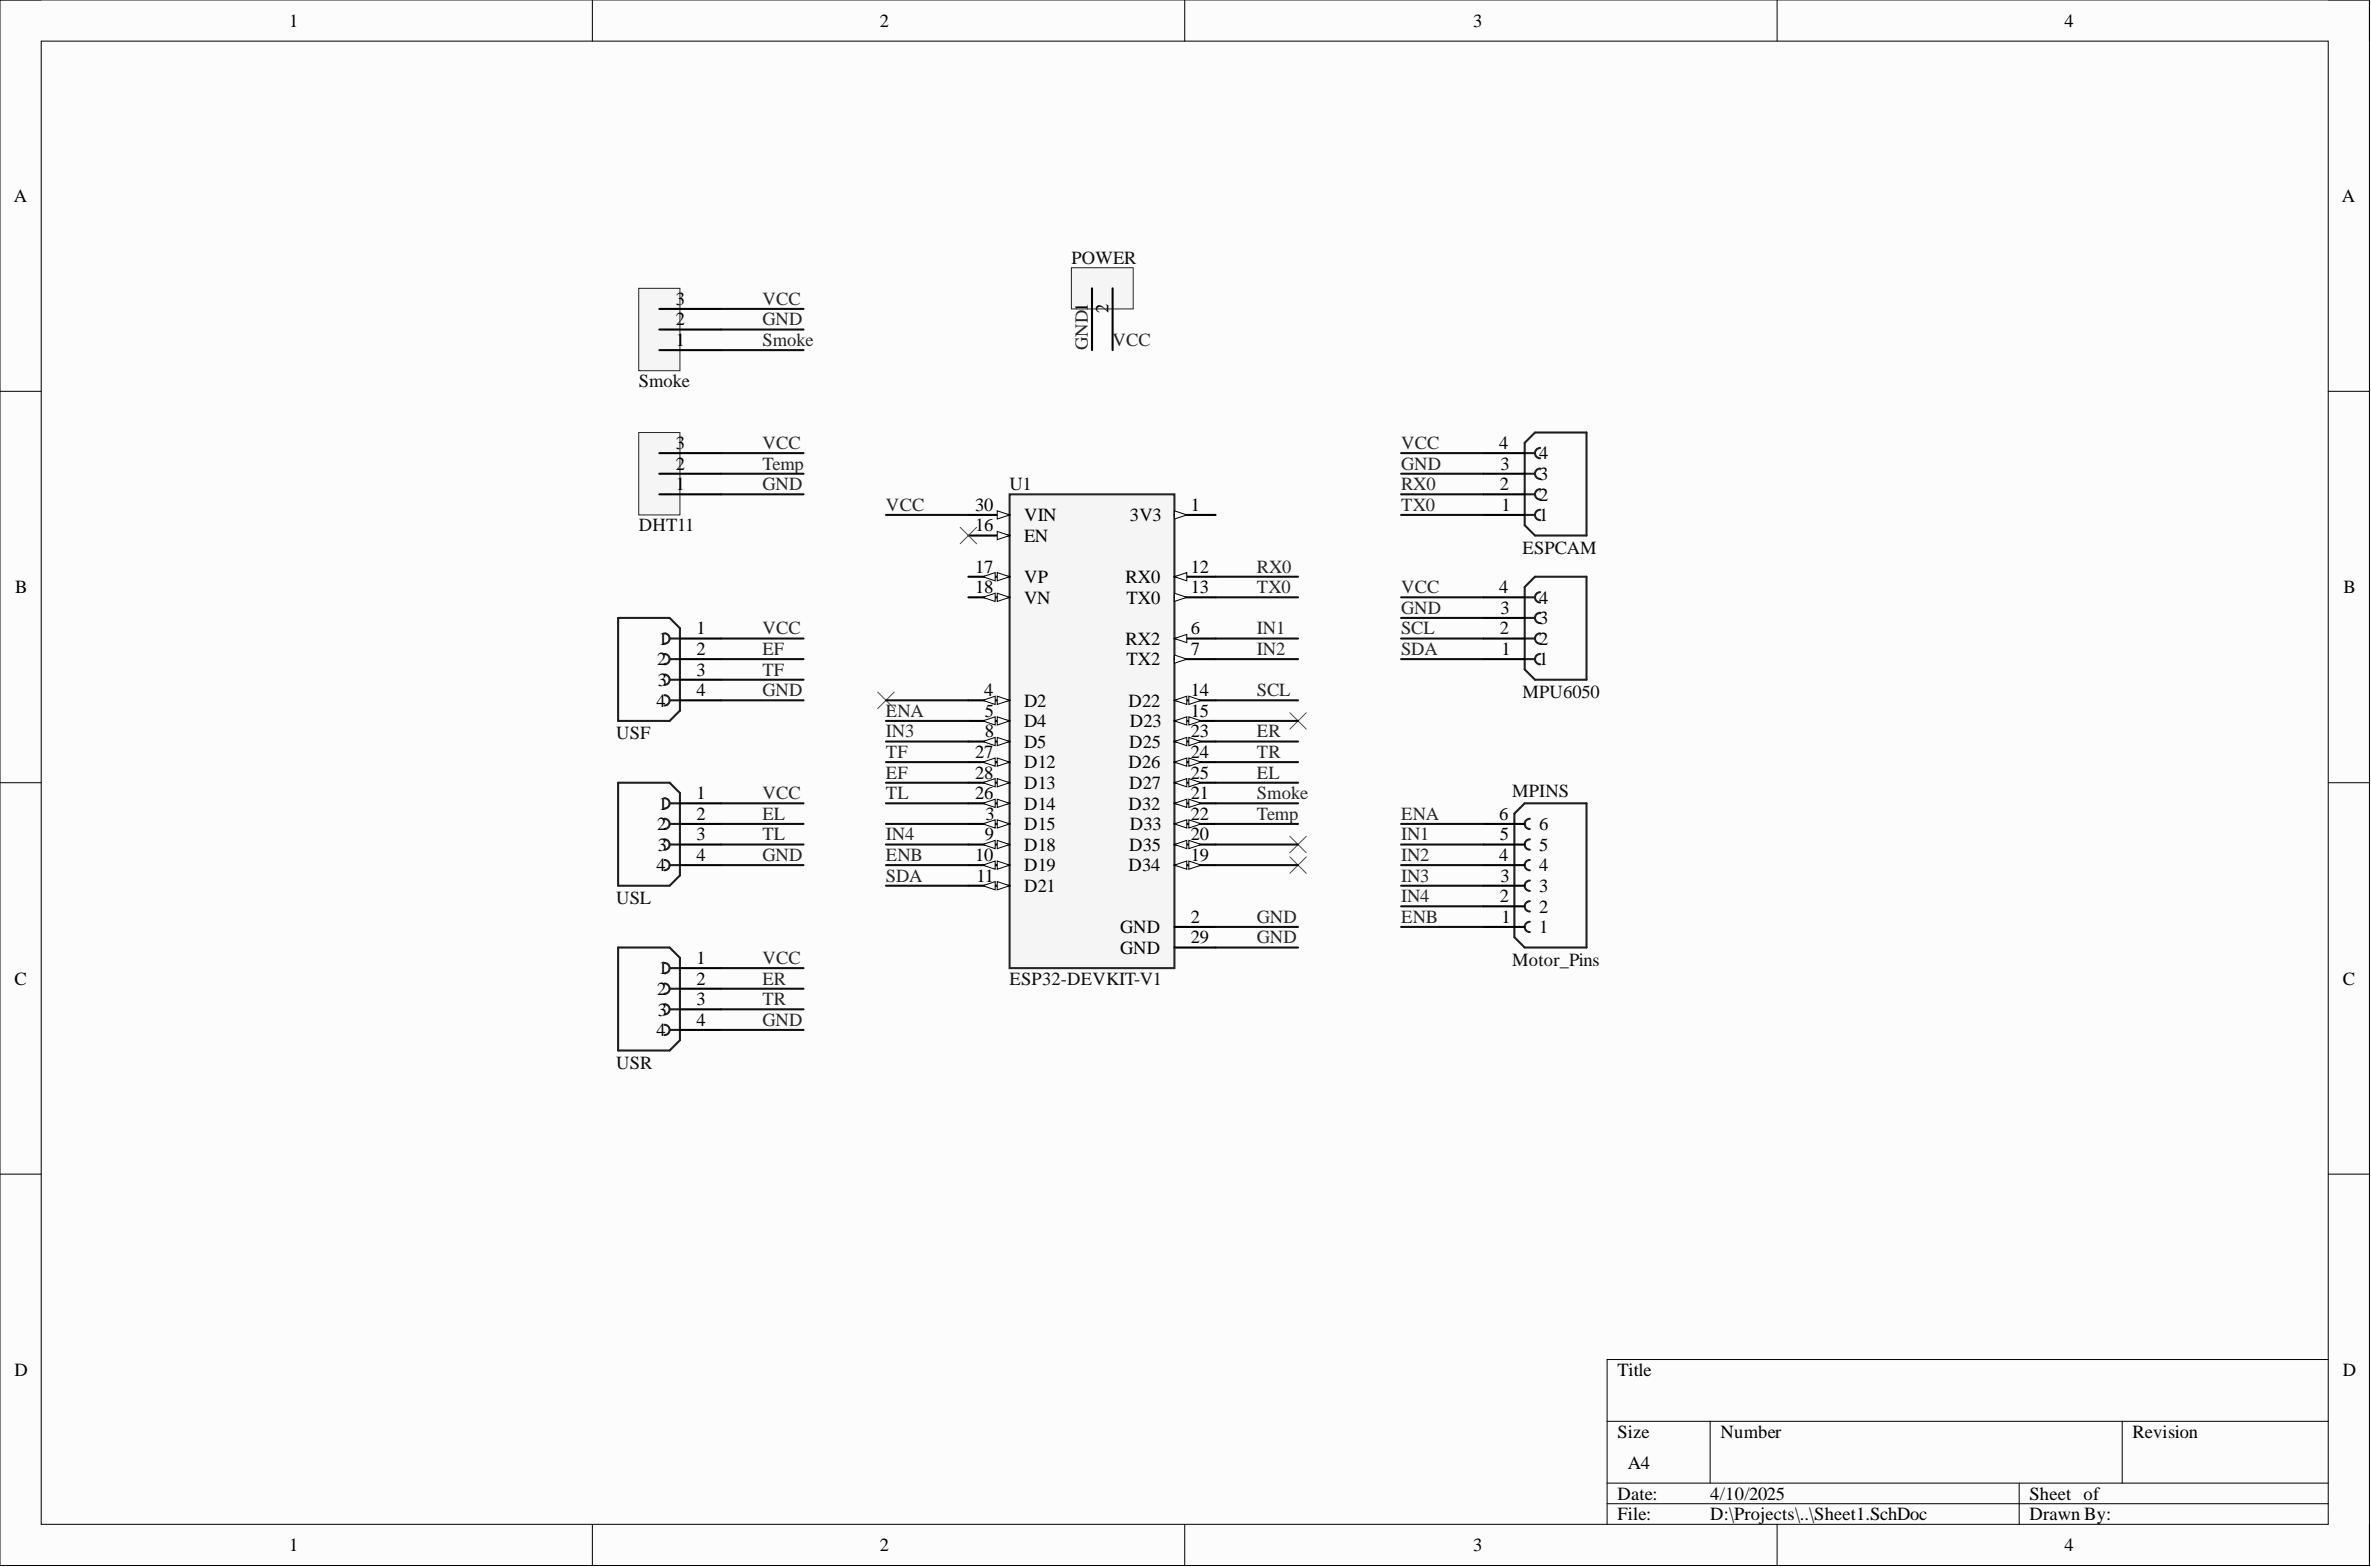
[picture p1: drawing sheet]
<svg xmlns="http://www.w3.org/2000/svg" width="292mm" height="193mm" viewBox="0 0 292 193" stroke-linecap="round" stroke-linejoin="round" font-family="sans-serif">
<defs><g id="words">
<g font-size="2.3">
<text x="35.6" y="3.3">1</text>
<text x="108.4" y="3.3">2</text>
<text x="181.5" y="3.3">3</text>
<text x="254.3" y="3.3">4</text>
<text x="1.7" y="24.9">A</text>
<text x="288.5" y="24.9">A</text>
<text x="83.3" y="40.1">2</text>
<text x="83.3" y="37.5">3</text>
<text x="136.6" y="38.6" transform="rotate(-90 136.6 38.6)">2</text>
<text x="83.3" y="42.6">1</text>
<text x="83.3" y="57.8">2</text>
<text x="83.3" y="55.3">3</text>
<text x="184.7" y="55.3">4</text>
<text x="184.9" y="57.8">3</text>
<text x="189.6" y="59.1">3</text>
<text x="189.6" y="56.6">4</text>
<text x="83.3" y="60.4">1</text>
<text x="120.1" y="62.9">30</text>
<text x="120.1" y="65.4">16</text>
<text x="126.2" y="64.2">VIN</text>
<text x="139.2" y="64.2">3V3</text>
<text x="146.7" y="62.9">1</text>
<text x="184.8" y="60.4">2</text>
<text x="185" y="62.9">1</text>
<text x="189.6" y="64.2">1</text>
<text x="189.6" y="61.6">2</text>
<text x="120.1" y="70.5">17</text>
<text x="126.2" y="66.7">EN</text>
<text x="126.2" y="71.8">VP</text>
<text x="138.7" y="71.8">RX0</text>
<text x="146.7" y="70.5">12</text>
<text x="1.9" y="73.1">B</text>
<text x="120.1" y="73.1">18</text>
<text x="126.2" y="74.3">VN</text>
<text x="138.8" y="74.3">TX0</text>
<text x="146.7" y="73.1">13</text>
<text x="184.7" y="73.1">4</text>
<text x="184.9" y="75.6">3</text>
<text x="189.6" y="76.9">3</text>
<text x="189.6" y="74.3">4</text>
<text x="288.7" y="73.1">B</text>
<text x="81" y="81.9">2</text>
<text x="81.1" y="79.4">1</text>
<text x="85.8" y="78.1">1</text>
<text x="85.8" y="80.7">2</text>
<text x="85.8" y="83.2">3</text>
<text x="138.7" y="79.4">RX2</text>
<text x="138.8" y="81.9">TX2</text>
<text x="146.7" y="78.1">6</text>
<text x="146.7" y="80.7">7</text>
<text x="184.8" y="78.1">2</text>
<text x="185" y="80.7">1</text>
<text x="189.6" y="81.9">1</text>
<text x="189.6" y="79.4">2</text>
<text x="80.9" y="87">4</text>
<text x="81.1" y="84.5">3</text>
<text x="85.8" y="85.7">4</text>
<text x="121.2" y="85.7">4</text>
<text x="121.3" y="88.3">5</text>
<text x="126.2" y="87">D2</text>
<text x="126.2" y="89.5">D4</text>
<text x="139" y="87">D22</text>
<text x="139.2" y="89.5">D23</text>
<text x="146.7" y="85.7">14</text>
<text x="146.7" y="88.3">15</text>
<text x="120.1" y="93.3">27</text>
<text x="120.1" y="95.9">28</text>
<text x="121.3" y="90.8">8</text>
<text x="126.2" y="92.1">D5</text>
<text x="126.2" y="94.6">D12</text>
<text x="139" y="94.6">D26</text>
<text x="139.1" y="92.1">D25</text>
<text x="146.7" y="90.8">23</text>
<text x="146.7" y="93.3">24</text>
<text x="146.7" y="95.9">25</text>
<text x="81.1" y="99.7">1</text>
<text x="85.8" y="98.4">1</text>
<text x="85.8" y="101">2</text>
<text x="120.1" y="98.4">26</text>
<text x="121.4" y="101">3</text>
<text x="126.2" y="97.2">D13</text>
<text x="126.2" y="99.7">D14</text>
<text x="139" y="99.7">D32</text>
<text x="139.1" y="97.2">D27</text>
<text x="146.7" y="98.4">21</text>
<text x="146.7" y="101">22</text>
<text x="184.7" y="101">6</text>
<text x="80.9" y="107.3">4</text>
<text x="81" y="102.2">2</text>
<text x="81.1" y="104.8">3</text>
<text x="85.8" y="103.5">3</text>
<text x="85.8" y="106">4</text>
<text x="120.1" y="106">10</text>
<text x="121.3" y="103.5">9</text>
<text x="126.2" y="102.2">D15</text>
<text x="126.2" y="104.8">D18</text>
<text x="126.2" y="107.3">D19</text>
<text x="139" y="107.3">D34</text>
<text x="139.1" y="104.8">D35</text>
<text x="139.2" y="102.2">D33</text>
<text x="146.7" y="103.5">20</text>
<text x="146.7" y="106">19</text>
<text x="184.7" y="106">4</text>
<text x="184.8" y="103.5">5</text>
<text x="189.6" y="107.3">4</text>
<text x="189.6" y="104.8">5</text>
<text x="189.6" y="102.2">6</text>
<text x="120.3" y="108.6">11</text>
<text x="126.2" y="109.8">D21</text>
<text x="146.7" y="113.6">2</text>
<text x="184.8" y="111.1">2</text>
<text x="184.9" y="108.6">3</text>
<text x="185" y="113.6">1</text>
<text x="189.6" y="112.4">2</text>
<text x="189.6" y="109.8">3</text>
<text x="81.1" y="120">1</text>
<text x="85.8" y="118.7">1</text>
<text x="138" y="114.9">GND</text>
<text x="138" y="117.4">GND</text>
<text x="146.7" y="116.2">29</text>
<text x="189.6" y="114.9">1</text>
<text x="1.8" y="121.3">C</text>
<text x="81" y="122.5">2</text>
<text x="81.1" y="125.1">3</text>
<text x="85.8" y="121.3">2</text>
<text x="85.8" y="123.8">3</text>
<text x="288.6" y="121.3">C</text>
<text x="80.9" y="127.6">4</text>
<text x="85.8" y="126.3">4</text>
<text x="1.8" y="169.4">D</text>
<text x="199.3" y="169.4">Title</text>
<text x="288.6" y="169.4">D</text>
<text x="199.3" y="177.1">Size</text>
<text x="212" y="177.1">Number</text>
<text x="262.7" y="177.1">Revision</text>
<text x="199.3" y="184.7">Date:</text>
<text x="200.5" y="180.9">A4</text>
<text x="210.7" y="184.7">4/10/2025</text>
<text x="250" y="184.7">Sheet of</text>
<text x="35.6" y="191">1</text>
<text x="108.4" y="191">2</text>
<text x="181.5" y="191">3</text>
<text x="199.3" y="187.2">File:</text>
<text x="210.7" y="187.2">D:\Projects\..\Sheet1.SchDoc</text>
<text x="250" y="187.2">Drawn By:</text>
<text x="254.3" y="191">4</text>
</g>
<g font-size="2.3" fill="#0e0e0e">
<text x="132" y="32.5">POWER</text>
<text x="78.7" y="47.7">Smoke</text>
<text x="78.7" y="65.4">DHT11</text>
<text x="124.4" y="60.4">U1</text>
<text x="187.6" y="68.2">ESPCAM</text>
<text x="187.6" y="86">MPU6050</text>
<text x="75.9" y="91.1">USF</text>
<text x="186.3" y="98.2">MPINS</text>
<text x="75.9" y="111.4">USL</text>
<text x="186.3" y="119">Motor_Pins</text>
<text x="124.4" y="121.3">ESP32-DEVKIT-V1</text>
<text x="75.9" y="131.7">USR</text>
</g>
<g font-size="2.3" fill="#262626">
<text x="93.9" y="37.5">VCC</text>
<text x="93.9" y="40.1">GND</text>
<text x="93.9" y="42.6">Smoke</text>
<text x="134" y="43.1" transform="rotate(-90 134 43.1)">GND1</text>
<text x="137.1" y="42.6">VCC</text>
<text x="93.9" y="55.3">VCC</text>
<text x="93.9" y="57.8">Temp</text>
<text x="172.6" y="55.3">VCC</text>
<text x="172.6" y="57.8">GND</text>
<text x="93.9" y="60.4">GND</text>
<text x="109.1" y="62.9">VCC</text>
<text x="172.6" y="60.4">RX0</text>
<text x="172.6" y="62.9">TX0</text>
<text x="154.8" y="70.5">RX0</text>
<text x="154.8" y="73.1">TX0</text>
<text x="172.6" y="73.1">VCC</text>
<text x="172.6" y="75.6">GND</text>
<text x="93.9" y="78.1">VCC</text>
<text x="93.9" y="80.7">EF</text>
<text x="93.9" y="83.2">TF</text>
<text x="154.8" y="78.1">IN1</text>
<text x="154.8" y="80.7">IN2</text>
<text x="172.6" y="78.1">SCL</text>
<text x="172.6" y="80.7">SDA</text>
<text x="93.9" y="85.7">GND</text>
<text x="109.1" y="88.3">ENA</text>
<text x="154.8" y="85.7">SCL</text>
<text x="109.1" y="90.8">IN3</text>
<text x="109.1" y="95.9">EF</text>
<text x="109.1" y="93.3">TF</text>
<text x="154.8" y="95.9">EL</text>
<text x="154.8" y="90.8">ER</text>
<text x="154.8" y="93.3">TR</text>
<text x="93.9" y="98.4">VCC</text>
<text x="93.9" y="101">EL</text>
<text x="109.1" y="98.4">TL</text>
<text x="154.8" y="101">Temp</text>
<text x="154.8" y="98.4">Smoke</text>
<text x="172.6" y="101">ENA</text>
<text x="93.9" y="103.5">TL</text>
<text x="93.9" y="106">GND</text>
<text x="109.1" y="106">ENB</text>
<text x="109.1" y="103.5">IN4</text>
<text x="172.6" y="103.5">IN1</text>
<text x="172.6" y="106">IN2</text>
<text x="109.1" y="108.6">SDA</text>
<text x="154.8" y="113.6">GND</text>
<text x="172.6" y="113.6">ENB</text>
<text x="172.6" y="108.6">IN3</text>
<text x="172.6" y="111.1">IN4</text>
<text x="93.9" y="118.7">VCC</text>
<text x="154.8" y="116.2">GND</text>
<text x="93.9" y="121.3">ER</text>
<text x="93.9" y="123.8">TR</text>
<text x="93.9" y="126.3">GND</text>
</g>
</g></defs>
<path d="M0 0h291.9v192.8h-291.9z" fill-rule="evenodd" fill="#fcfcfc"/>
<path d="M0 0h291.9v192.8h-291.9z" fill="none" stroke="#000" stroke-width=".12"/>
<path d="M5.1 5.1h281.7v182.6h-281.7z" fill-rule="evenodd" fill="#fcfcfc"/>
<g fill="none" stroke="#000" stroke-width=".12">
<path d="M0 0h5.1M73 0v5.1M146 0v5.1M218.9 0v5.1M286.8 0h5.1v5.1M5.1 5.1h281.7v182.6h-281.7zM0 48.2h5.1M286.8 48.2h5.1M0 96.4h5.1M286.8 96.4h5.1M0 144.6h5.1M286.8 144.6h5.1"/>
<path d="M198 175h88.8M210.7 175v7.6M261.4 175v7.6M286.8 167.4h-88.8v20.3M73 187.7v5.1M146 187.7v5.1M198 182.6h88.8M198 185.2h88.8M218.9 187.7v5.1M248.8 182.6v5.1M291.9 187.7v5.1"/>
</g>
<path d="M76.2 76.1h6.3l1.3 1.3v10.1l-1.3 1.3h-6.3zM81.9 78a.63 .63 0 0 1 .6 .6 .63 .63 0 0 1-.6 .7M82.5 78.6h1.3M81.9 80.5a.63 .63 0 0 1 .6 .7 .63 .63 0 0 1-.6 .6M81.9 83.1a.63 .63 0 0 1 .6 .6 .63 .63 0 0 1-.6 .6M81.9 85.6a.63 .63 0 0 1 .6 .6 .63 .63 0 0 1-.6 .7M82.5 81.2h1.3M82.5 83.7h1.3M82.5 86.2h1.3" fill="none" stroke="#1c1c1c" stroke-width=".25"/>
<path d="M83.8 78.6h5M83.8 81.2h5M83.8 83.7h5M83.8 86.2h5" fill="none" stroke="#000" stroke-width=".25"/>
<path d="M132 33h7.6v5h-7.6z" fill-rule="evenodd" fill="#f5f5f5"/>
<path d="M132 33h7.6v5h-7.6z" fill="none" stroke="#262626" stroke-width=".12"/>
<g fill="none" stroke="#000" stroke-width=".25">
<path d="M134.5 35.5v7.6M137.1 35.5v7.6M182.8 58.3h5M182.8 55.8h5M182.8 63.4h5M182.8 60.9h5M182.8 78.6h5M182.8 76.1h5M182.8 73.6h5M83.8 98.9h5M182.8 81.2h5M83.8 101.5h5"/>
<path d="M83.8 104h5M83.8 106.5h5M83.8 119.2h5M182.8 101.5h5M182.8 104h5M182.8 106.5h5M182.8 114.1h5M182.8 111.6h5M182.8 109.1h5M83.8 121.8h5M83.8 124.3h5M83.8 126.8h5"/>
</g>
<g fill="none" stroke="#1c1c1c" stroke-width=".25">
<path d="M187.8 54.5l1.3-1.2h6.4v12.6h-6.4l-1.3-1.2zM187.8 58.3h1.3M187.8 55.8h1.3M189.7 57.7a.63 .63 0 0 0-.6 .6 .63 .63 0 0 0 .6 .7M189.7 55.2a.63 .63 0 0 0-.6 .6 .63 .63 0 0 0 .6 .6M187.8 72.3l1.3-1.3h6.4v12.7h-6.4l-1.3-1.3zM187.8 63.4h1.3M187.8 60.9h1.3M187.8 78.6h1.3M187.8 76.1h1.3M187.8 73.6h1.3M189.7 62.8a.63 .63 0 0 0-.6 .6 .63 .63 0 0 0 .6 .6"/>
<path d="M189.7 60.2a.63 .63 0 0 0-.6 .7 .63 .63 0 0 0 .6 .6M189.7 78a.63 .63 0 0 0-.6 .6 .63 .63 0 0 0 .6 .7M189.7 75.5a.63 .63 0 0 0-.6 .6 .63 .63 0 0 0 .6 .6M189.7 72.9a.63 .63 0 0 0-.6 .7 .63 .63 0 0 0 .6 .6M76.2 96.4h6.3l1.3 1.3v10.1l-1.3 1.3h-6.3zM81.9 98.3a.63 .63 0 0 1 .6 .6 .63 .63 0 0 1-.6 .7M82.5 98.9h1.3M187.8 81.2h1.3M189.7 80.5a.63 .63 0 0 0-.6 .7 .63 .63 0 0 0 .6 .6M76.2 116.7h6.3l1.3 1.3v10.1l-1.3 1.3h-6.3zM81.9 100.8a.63 .63 0 0 1 .6 .7 .63 .63 0 0 1-.6 .6M81.9 103.4a.63 .63 0 0 1 .6 .6 .63 .63 0 0 1-.6 .6"/>
<path d="M81.9 105.9a.63 .63 0 0 1 .6 .6 .63 .63 0 0 1-.6 .7M81.9 118.6a.63 .63 0 0 1 .6 .6 .63 .63 0 0 1-.6 .7M82.5 101.5h1.3M82.5 104h1.3M82.5 106.5h1.3M82.5 119.2h1.3M186.6 100.2l1.2-1.3h7.7v17.8h-7.7l-1.2-1.3zM188.5 113.5a.63 .63 0 0 0-.7 .6 .63 .63 0 0 0 .7 .7M188.5 111a.63 .63 0 0 0-.7 .6 .63 .63 0 0 0 .7 .6M188.5 108.4a.63 .63 0 0 0-.7 .7 .63 .63 0 0 0 .7 .6M188.5 105.9a.63 .63 0 0 0-.7 .6 .63 .63 0 0 0 .7 .7M188.5 103.4a.63 .63 0 0 0-.7 .6 .63 .63 0 0 0 .7 .6"/>
<path d="M188.5 100.8a.63 .63 0 0 0-.7 .7 .63 .63 0 0 0 .7 .6M81.9 121.1a.63 .63 0 0 1 .6 .7 .63 .63 0 0 1-.6 .6M81.9 123.7a.63 .63 0 0 1 .6 .6 .63 .63 0 0 1-.6 .6M81.9 126.2a.63 .63 0 0 1 .6 .6 .63 .63 0 0 1-.6 .7M82.5 121.8h1.3M82.5 124.3h1.3M82.5 126.8h1.3"/>
</g>
<path d="M78.7 53.3h5.1v10.1h-5.1z" fill-rule="evenodd" fill="#f5f5f5"/>
<path d="M78.7 53.3h5.1v10.1h-5.1z" fill="none" stroke="#262626" stroke-width=".12"/>
<path d="M81.2 58.3h7.6M81.2 55.8h7.6M81.2 60.9h7.6" fill="none" stroke="#000" stroke-width=".25"/>
<path d="M78.7 35.5h5.1v10.2h-5.1z" fill-rule="evenodd" fill="#f5f5f5"/>
<path d="M78.7 35.5h5.1v10.2h-5.1z" fill="none" stroke="#262626" stroke-width=".12"/>
<path d="M81.2 38h7.6M81.2 43.1h7.6M81.2 40.6h7.6" fill="none" stroke="#000" stroke-width=".25"/>
<path d="M124.4 60.9h20.3v58.3h-20.3z" fill-rule="evenodd" fill="#f5f5f5"/>
<path d="M124.4 60.9h20.3v58.3h-20.3z" fill="none" stroke="#262626" stroke-width=".25"/>
<path d="M119.3 63.4h5.1" fill="none" stroke="#000" stroke-width=".25"/>
<path d="M122.9 62.9l1.5 .5-1.5 .5z" fill="#fbfbfb"/>
<path d="M122.9 62.9l1.5 .5-1.5 .5z" fill="none" stroke="#000" stroke-width=".12"/>
<path d="M119.3 65.9h5.1" fill="none" stroke="#000" stroke-width=".25"/>
<path d="M122.9 65.4l1.5 .5-1.5 .6z" fill="#fbfbfb"/>
<path d="M122.9 65.4l1.5 .5-1.5 .6z" fill="none" stroke="#000" stroke-width=".12"/>
<path d="M119.3 71h5.1" fill="none" stroke="#000" stroke-width=".25"/>
<path d="M122.9 70.5l1.5 .5-1.5 .5z" fill="#fbfbfb"/>
<path d="M122.9 70.5l1.5 .5-1.5 .5z" fill="none" stroke="#000" stroke-width=".12"/>
<path d="M121.1 71l1.5-.5v1z" fill="#fbfbfb"/>
<path d="M121.1 71l1.5-.5v1z" fill="none" stroke="#000" stroke-width=".12"/>
<path d="M119.3 73.6h5.1" fill="none" stroke="#000" stroke-width=".25"/>
<path d="M122.9 73.1l1.5 .5-1.5 .5z" fill="#fbfbfb"/>
<path d="M122.9 73.1l1.5 .5-1.5 .5z" fill="none" stroke="#000" stroke-width=".12"/>
<path d="M121.1 73.6l1.5-.5v1z" fill="#fbfbfb"/>
<path d="M121.1 73.6l1.5-.5v1z" fill="none" stroke="#000" stroke-width=".12"/>
<path d="M119.3 86.2h5.1" fill="none" stroke="#000" stroke-width=".25"/>
<path d="M122.9 85.7l1.5 .5-1.5 .5z" fill="#fbfbfb"/>
<path d="M122.9 85.7l1.5 .5-1.5 .5z" fill="none" stroke="#000" stroke-width=".12"/>
<path d="M121.1 86.2l1.5-.5v1z" fill="#fbfbfb"/>
<path d="M121.1 86.2l1.5-.5v1z" fill="none" stroke="#000" stroke-width=".12"/>
<path d="M119.3 88.8h5.1" fill="none" stroke="#000" stroke-width=".25"/>
<path d="M122.9 88.3l1.5 .5-1.5 .5z" fill="#fbfbfb"/>
<path d="M122.9 88.3l1.5 .5-1.5 .5z" fill="none" stroke="#000" stroke-width=".12"/>
<path d="M121.1 88.8l1.5-.5v1z" fill="#fbfbfb"/>
<path d="M121.1 88.8l1.5-.5v1z" fill="none" stroke="#000" stroke-width=".12"/>
<path d="M119.3 91.3h5.1" fill="none" stroke="#000" stroke-width=".25"/>
<path d="M122.9 90.8l1.5 .5-1.5 .5z" fill="#fbfbfb"/>
<path d="M122.9 90.8l1.5 .5-1.5 .5z" fill="none" stroke="#000" stroke-width=".12"/>
<path d="M121.1 91.3l1.5-.5v1z" fill="#fbfbfb"/>
<path d="M121.1 91.3l1.5-.5v1z" fill="none" stroke="#000" stroke-width=".12"/>
<path d="M119.3 93.9h5.1" fill="none" stroke="#000" stroke-width=".25"/>
<path d="M122.9 93.3l1.5 .6-1.5 .5z" fill="#fbfbfb"/>
<path d="M122.9 93.3l1.5 .6-1.5 .5z" fill="none" stroke="#000" stroke-width=".12"/>
<path d="M121.1 93.9l1.5-.6v1.1z" fill="#fbfbfb"/>
<path d="M121.1 93.9l1.5-.6v1.1z" fill="none" stroke="#000" stroke-width=".12"/>
<path d="M119.3 96.4h5.1" fill="none" stroke="#000" stroke-width=".25"/>
<path d="M122.9 95.9l1.5 .5-1.5 .5z" fill="#fbfbfb"/>
<path d="M122.9 95.9l1.5 .5-1.5 .5z" fill="none" stroke="#000" stroke-width=".12"/>
<path d="M121.1 96.4l1.5-.5v1z" fill="#fbfbfb"/>
<path d="M121.1 96.4l1.5-.5v1z" fill="none" stroke="#000" stroke-width=".12"/>
<path d="M119.3 98.9h5.1" fill="none" stroke="#000" stroke-width=".25"/>
<path d="M122.9 98.4l1.5 .5-1.5 .5z" fill="#fbfbfb"/>
<path d="M122.9 98.4l1.5 .5-1.5 .5z" fill="none" stroke="#000" stroke-width=".12"/>
<path d="M121.1 98.9l1.5-.5v1z" fill="#fbfbfb"/>
<path d="M121.1 98.9l1.5-.5v1z" fill="none" stroke="#000" stroke-width=".12"/>
<path d="M119.3 101.5h5.1" fill="none" stroke="#000" stroke-width=".25"/>
<path d="M122.9 101l1.5 .5-1.5 .5z" fill="#fbfbfb"/>
<path d="M122.9 101l1.5 .5-1.5 .5z" fill="none" stroke="#000" stroke-width=".12"/>
<path d="M121.1 101.5l1.5-.5v1z" fill="#fbfbfb"/>
<path d="M121.1 101.5l1.5-.5v1z" fill="none" stroke="#000" stroke-width=".12"/>
<path d="M119.3 104h5.1" fill="none" stroke="#000" stroke-width=".25"/>
<path d="M122.9 103.5l1.5 .5-1.5 .5z" fill="#fbfbfb"/>
<path d="M122.9 103.5l1.5 .5-1.5 .5z" fill="none" stroke="#000" stroke-width=".12"/>
<path d="M121.1 104l1.5-.5v1z" fill="#fbfbfb"/>
<path d="M121.1 104l1.5-.5v1z" fill="none" stroke="#000" stroke-width=".12"/>
<path d="M119.3 106.5h5.1" fill="none" stroke="#000" stroke-width=".25"/>
<path d="M122.9 106l1.5 .5-1.5 .5z" fill="#fbfbfb"/>
<path d="M122.9 106l1.5 .5-1.5 .5z" fill="none" stroke="#000" stroke-width=".12"/>
<path d="M121.1 106.5l1.5-.5v1z" fill="#fbfbfb"/>
<path d="M121.1 106.5l1.5-.5v1z" fill="none" stroke="#000" stroke-width=".12"/>
<path d="M119.3 109.1h5.1" fill="none" stroke="#000" stroke-width=".25"/>
<path d="M122.9 108.6l1.5 .5-1.5 .5z" fill="#fbfbfb"/>
<path d="M122.9 108.6l1.5 .5-1.5 .5z" fill="none" stroke="#000" stroke-width=".12"/>
<path d="M121.1 109.1l1.5-.5v1z" fill="#fbfbfb"/>
<path d="M121.1 109.1l1.5-.5v1z" fill="none" stroke="#000" stroke-width=".12"/>
<path d="M144.7 63.4h5.1" fill="none" stroke="#000" stroke-width=".25"/>
<path d="M144.7 62.9l1.5 .5-1.5 .5z" fill="#fbfbfb"/>
<path d="M144.7 62.9l1.5 .5-1.5 .5z" fill="none" stroke="#000" stroke-width=".12"/>
<path d="M144.7 71h5.1" fill="none" stroke="#000" stroke-width=".25"/>
<path d="M144.7 71l1.5-.5v1z" fill="#fbfbfb"/>
<path d="M144.7 71l1.5-.5v1z" fill="none" stroke="#000" stroke-width=".12"/>
<path d="M144.7 73.6h5.1" fill="none" stroke="#000" stroke-width=".25"/>
<path d="M144.7 73.1l1.5 .5-1.5 .5z" fill="#fbfbfb"/>
<path d="M144.7 73.1l1.5 .5-1.5 .5z" fill="none" stroke="#000" stroke-width=".12"/>
<path d="M144.7 78.6h5.1" fill="none" stroke="#000" stroke-width=".25"/>
<path d="M144.7 78.6l1.5-.5v1z" fill="#fbfbfb"/>
<path d="M144.7 78.6l1.5-.5v1z" fill="none" stroke="#000" stroke-width=".12"/>
<path d="M144.7 81.2h5.1" fill="none" stroke="#000" stroke-width=".25"/>
<path d="M144.7 80.7l1.5 .5-1.5 .5z" fill="#fbfbfb"/>
<path d="M144.7 80.7l1.5 .5-1.5 .5z" fill="none" stroke="#000" stroke-width=".12"/>
<path d="M144.7 86.2h5.1" fill="none" stroke="#000" stroke-width=".25"/>
<path d="M144.7 86.2l1.5-.5v1z" fill="#fbfbfb"/>
<path d="M144.7 86.2l1.5-.5v1z" fill="none" stroke="#000" stroke-width=".12"/>
<path d="M146.5 85.7l1.5 .5-1.5 .5z" fill="#fbfbfb"/>
<path d="M146.5 85.7l1.5 .5-1.5 .5z" fill="none" stroke="#000" stroke-width=".12"/>
<path d="M144.7 88.8h5.1" fill="none" stroke="#000" stroke-width=".25"/>
<path d="M144.7 88.8l1.5-.5v1z" fill="#fbfbfb"/>
<path d="M144.7 88.8l1.5-.5v1z" fill="none" stroke="#000" stroke-width=".12"/>
<path d="M146.5 88.3l1.5 .5-1.5 .5z" fill="#fbfbfb"/>
<path d="M146.5 88.3l1.5 .5-1.5 .5z" fill="none" stroke="#000" stroke-width=".12"/>
<path d="M144.7 91.3h5.1" fill="none" stroke="#000" stroke-width=".25"/>
<path d="M144.7 91.3l1.5-.5v1z" fill="#fbfbfb"/>
<path d="M144.7 91.3l1.5-.5v1z" fill="none" stroke="#000" stroke-width=".12"/>
<path d="M146.5 90.8l1.5 .5-1.5 .5z" fill="#fbfbfb"/>
<path d="M146.5 90.8l1.5 .5-1.5 .5z" fill="none" stroke="#000" stroke-width=".12"/>
<path d="M144.7 93.9h5.1" fill="none" stroke="#000" stroke-width=".25"/>
<path d="M144.7 93.9l1.5-.6v1.1z" fill="#fbfbfb"/>
<path d="M144.7 93.9l1.5-.6v1.1z" fill="none" stroke="#000" stroke-width=".12"/>
<path d="M146.5 93.3l1.5 .6-1.5 .5z" fill="#fbfbfb"/>
<path d="M146.5 93.3l1.5 .6-1.5 .5z" fill="none" stroke="#000" stroke-width=".12"/>
<path d="M144.7 96.4h5.1" fill="none" stroke="#000" stroke-width=".25"/>
<path d="M144.7 96.4l1.5-.5v1z" fill="#fbfbfb"/>
<path d="M144.7 96.4l1.5-.5v1z" fill="none" stroke="#000" stroke-width=".12"/>
<path d="M146.5 95.9l1.5 .5-1.5 .5z" fill="#fbfbfb"/>
<path d="M146.5 95.9l1.5 .5-1.5 .5z" fill="none" stroke="#000" stroke-width=".12"/>
<path d="M144.7 98.9h5.1" fill="none" stroke="#000" stroke-width=".25"/>
<path d="M144.7 98.9l1.5-.5v1z" fill="#fbfbfb"/>
<path d="M144.7 98.9l1.5-.5v1z" fill="none" stroke="#000" stroke-width=".12"/>
<path d="M146.5 98.4l1.5 .5-1.5 .5z" fill="#fbfbfb"/>
<path d="M146.5 98.4l1.5 .5-1.5 .5z" fill="none" stroke="#000" stroke-width=".12"/>
<path d="M144.7 101.5h5.1" fill="none" stroke="#000" stroke-width=".25"/>
<path d="M144.7 101.5l1.5-.5v1z" fill="#fbfbfb"/>
<path d="M144.7 101.5l1.5-.5v1z" fill="none" stroke="#000" stroke-width=".12"/>
<path d="M146.5 101l1.5 .5-1.5 .5z" fill="#fbfbfb"/>
<path d="M146.5 101l1.5 .5-1.5 .5z" fill="none" stroke="#000" stroke-width=".12"/>
<path d="M144.7 104h5.1" fill="none" stroke="#000" stroke-width=".25"/>
<path d="M144.7 104l1.5-.5v1z" fill="#fbfbfb"/>
<path d="M144.7 104l1.5-.5v1z" fill="none" stroke="#000" stroke-width=".12"/>
<path d="M146.5 103.5l1.5 .5-1.5 .5z" fill="#fbfbfb"/>
<path d="M146.5 103.5l1.5 .5-1.5 .5z" fill="none" stroke="#000" stroke-width=".12"/>
<path d="M144.7 106.5h5.1" fill="none" stroke="#000" stroke-width=".25"/>
<path d="M144.7 106.5l1.5-.5v1z" fill="#fbfbfb"/>
<path d="M144.7 106.5l1.5-.5v1z" fill="none" stroke="#000" stroke-width=".12"/>
<path d="M146.5 106l1.5 .5-1.5 .5z" fill="#fbfbfb"/>
<path d="M146.5 106l1.5 .5-1.5 .5z" fill="none" stroke="#000" stroke-width=".12"/>
<path d="M144.7 114.1h5.1M144.7 116.7h5.1" fill="none" stroke="#000" stroke-width=".25"/>
<path d="M118.3 64.9l2 2.1M120.3 64.9l-2 2.1M108.1 85.2l2.1 2.1M110.2 85.2l-2.1 2.1M158.9 87.8l2 2M160.9 87.8l-2 2M158.9 103l2 2M158.9 105.5l2 2.1M160.9 103l-2 2M160.9 105.5l-2 2.1" fill="none" stroke="#4c4c4c" stroke-width=".12"/>
<g fill="none" stroke="#0e0e0e" stroke-width=".25">
<path d="M88.8 38h10.2M88.8 58.3h10.2M88.8 55.8h10.2M88.8 43.1h10.2M88.8 40.6h10.2M172.6 58.3h10.2M172.6 55.8h10.2M88.8 78.6h10.2M88.8 60.9h10.2M109.1 63.4h10.2M149.8 71h10.1M149.8 73.6h10.1"/>
<path d="M149.8 78.6h10.1M172.6 73.6h10.2M172.6 78.6h10.2M172.6 63.4h10.2M172.6 76.1h10.2M172.6 60.9h10.2M88.8 81.2h10.2M88.8 86.2h10.2M88.8 98.9h10.2M88.8 83.7h10.2M109.1 86.2h10.2M109.1 88.8h10.2"/>
<path d="M109.1 91.3h10.2M109.1 93.9h10.2M109.1 96.4h10.2M109.1 98.9h10.2M149.8 81.2h10.1M149.8 86.2h10.1M149.8 88.8h10.1M149.8 91.3h10.1M149.8 93.9h10.1M149.8 96.4h10.1M149.8 98.9h10.1M172.6 81.2h10.2"/>
<path d="M88.8 101.5h10.2M88.8 104h10.2M88.8 106.5h10.2M88.8 119.2h10.2M109.1 101.5h10.2M109.1 104h10.2M109.1 106.5h10.2M109.1 109.1h10.2M149.8 101.5h10.1M149.8 104h10.1M149.8 106.5h10.1M149.8 114.1h10.1"/>
<path d="M149.8 116.7h10.1M172.6 101.5h10.2M172.6 104h10.2M172.6 106.5h10.2M172.6 114.1h10.2M172.6 109.1h10.2M172.6 111.6h10.2M88.8 121.8h10.2M88.8 124.3h10.2M88.8 126.8h10.2"/>
</g>
<use href="#words"/>
</svg>
